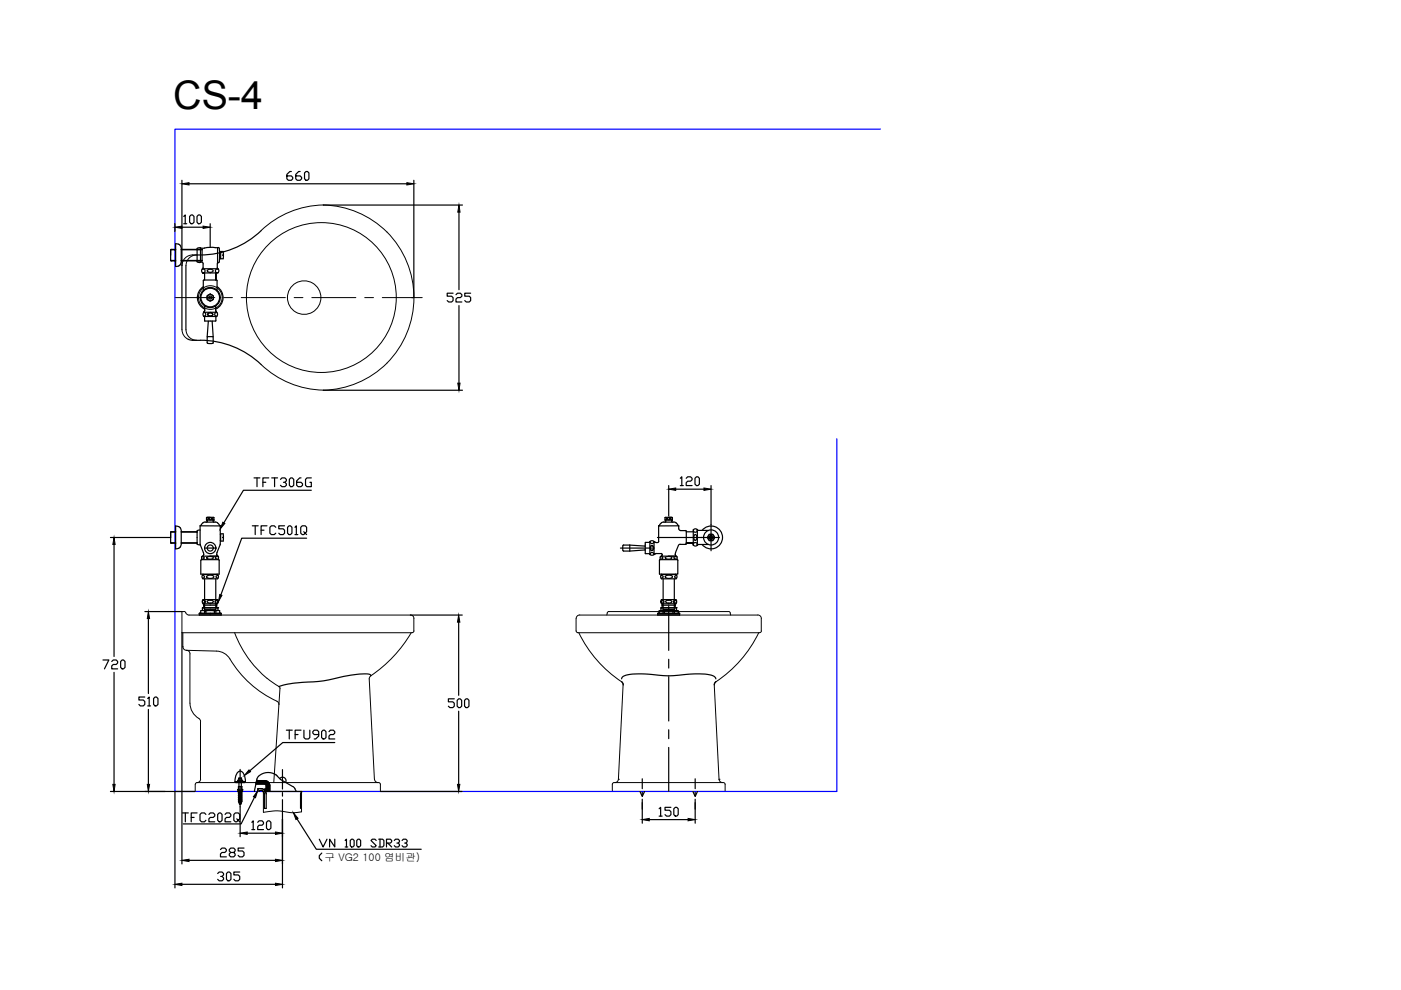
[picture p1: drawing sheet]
<svg xmlns="http://www.w3.org/2000/svg" width="297mm" height="210mm" viewBox="0 0 297 210" stroke-linecap="round" stroke-linejoin="round" font-family="sans-serif">
<defs><g id="words">
<text font-size="8.4" x="36.7" y="23.2">CS-4</text>
<text font-size="5.3" x="59.6" y="158">TFU902</text>
<text font-size="2.2" x="68.8" y="182.5">구 VG2 100 염비관)</text>
</g></defs>
<!-- layer: 1 -->
<path d="M38.6 56.3v13.6M39.4 56.3v13.6M55.4 48.9a19.1 19.1 0 0 1-14.6 5.2M39.9 71.9l.6 .2a19.4 19.4 0 0 1 14.9 5.2M87.3 63.1h.4M38.8 137.1h.1M78.6 143.3v-.2a12 12 0 0 0-5.7 .3 35.8 35.8 0 0 1-9.9 1.4l-2.3 .3-1.6 .5M131.8 143.9v-.2a3.4 3.4 0 0 1 2.9-.8h2a32.3 32.3 0 0 0 10.2 0 7.7 7.7 0 0 1 4.7 .7l.2 .3M131.8 144.5l.3 .7M151.8 144.5l-.3 .7" fill="none" stroke="#000" stroke-width=".25"/>
<!-- layer: 0 -->
<g fill="none" stroke="#000" stroke-width=".21">
<path d="M40.8 54.1a2.23 2.23 0 0 0-2.2 2.2M41.7 54.1a2.23 2.23 0 0 0-2.3 2.2M55.4 48.9a19.1 19.1 0 0 1 32 10.3 19.8 19.8 0 0 1-5.4 17.8M37.1 63.1h8.4M38.6 69.9a2.23 2.23 0 0 0 1.3 2M39.4 69.9a2.23 2.23 0 0 0 2.3 2.2M47.4 63.1h1.9M51.1 63.1h9.4M62.4 63.1h1.8M66.1 63.1h9.3M77.3 63.1h1.9M81.1 63.1h8.4"/>
<path d="M82 77a18.7 18.7 0 0 1-26.6 .3M38.8 134.2v2.9M38.8 137.1l.2 .6 .5 .2M39.5 137.9l6.4 .2a3.4 3.4 0 0 1 2.8 1.6M39.5 137.9a.75 .75 0 0 1 .8 .7M40.3 138.6v10.5a4 4 0 0 0 2.1 3.4l.1 .5v12.2a.72 .72 0 0 1-.7 .7M48.7 139.7a23.2 23.2 0 0 0 10.3 9.2l.1 .5M49.7 134.1a23.8 23.8 0 0 0 3.3 6M87 130.4h-46.9a.86 .86 0 0 1-.8-.6l-.7-.1v4.5l48.8-.1 .4-.3M87 130.4a.75 .75 0 0 1 .8 .7M87.2 134.1a28.4 28.4 0 0 1-8.6 9.2M87.7 131.1v2.7"/>
<path d="M122.1 131.1v2.7M122.2 133.8l.1 .2 .2 .1M122.2 131.1a.75 .75 0 0 1 .7-.7h37.8a.72 .72 0 0 1 .7 .7v2.8l-.3 .2-38.6 .1M122.7 134.1a26.7 26.7 0 0 0 9.3 10.6l.1 .5M128.7 130.4l.1-.6 .3-.2 25.4 .1a.54 .54 0 0 1 .4 .7M160.9 134.1a26.2 26.2 0 0 1-9.1 10.5M53 140.1l1.4 1.7 2.2 2M56.6 143.8l2.5 1.8M59.2 145.6l.2 .4-1.4 19.9M78.6 143.3l-.3 .7 1.1 21.2a.8 .8 0 0 0 .8 .7M132.1 145.2l-1 20M151.8 144.5l-.4 .7 1 20"/>
<path d="M41.4 166.3v1.5h39.3v-1.5M41.8 165.9h38.5M41.8 165.9l-.4 .4M55.8 167.8v4.4a13 13 0 0 1 6.1 .1l2-.2v-4.3M80.3 165.9l.4 .4M129.8 166.3v1.5h23.9v-1.5M131.1 165.2a.75 .75 0 0 1-.7 .7M131.1 165.2h.1M152.4 165.2h.1M152.5 165.2a.75 .75 0 0 0 .7 .7M153.4 165.9h-23.2l-.4 .4M153.4 165.9l.3 .4"/>
<circle cx="44.6" cy="63.1" r="2.51"/>
<circle cx="64.5" cy="63.1" r="3.6"/>
<circle cx="68.1" cy="63.1" r="15.9"/>
</g>
<!-- layer: 1 -->
<path d="M60.9 63.1v.1" fill="none" stroke="#000" stroke-width=".21"/>
<!-- layer: 6 -->
<path d="M186.7 27.4h-149.6v140.4h140.3v-74.8" fill="none" stroke="#00f" stroke-width=".25"/>
<!-- layer: 4 -->
<g fill="none" stroke="#000" stroke-width=".25">
<path d="M37.2 55.2l-1-.1 .1 .2h.9M37.2 52.9l-1 .1v1.1M37.2 53h-1v2.1M38.2 52l-1-.3 .1 4.8 .6-.1 .3-.2M38.2 52l.2 .9M38.4 55.2h4.5M38.4 55.3h4.5M38.4 53h4.5M38.4 55.3l-.2 .8M41.6 52.9l.2 .1M41.8 52.7v2.8M41.8 55.2l-.2 .1"/>
<path d="M41.8 55.5l.7 .1M42.5 52.6v3M42.5 55.6h.4l.2 .3M42.5 52.6l-.7 .1M42.8 52.9v2.4M42.9 57.1a.41 .41 0 0 1 .6 .3 .41 .41 0 0 1-.6 .4M42.9 52.9h-4.5v2.4M42.9 57l-.2 .4 .3 .4M43.1 55.9l-.1 1.1M43.4 59.4h2.5M44 57.2a.84 .84 0 0 1 1.2 .2 .76 .76 0 0 1-1.3 0zM45.8 57.9v1.5v-1.5"/>
<path d="M45.9 59.4l.1 .1M46 59.5v2.1M46.1 55.7v-3.2h.2l.2 .2 .1 2.1-.1 .7-.3 .2M46.1 52.5l-3.6 .1M46.2 55.6v1.4h-3.3M46.2 57.9h-3.2h.4v1.5l-.3 .1v2.1M46.2 57l.2 .4-.2 .4M46.3 57.1a.41 .41 0 0 0-.6 .3 .41 .41 0 0 0 .6 .4M46.6 54.8l.1-.1 .1 .2M46.6 53.4h.2M46.8 53.3h.5l.1 .7M46.8 53.3v1.6"/>
<path d="M46.8 53.3l-.1 .1M47.4 54.1l-.1 .8h-.5M47.4 54h-.2l.2 .1M43.1 60.8a2.72 2.72 0 0 0 .3 4.7M43.2 66.3a.39 .39 0 0 1 .4 .3 .39 .39 0 0 1-.4 .4M43.2 66.2h2.8a.65 .65 0 0 1-.1 .9h-2.7a.67 .67 0 0 1 0-.9zM43.3 67.1l.1 1h2.3l.1-1M43.3 66.1v.1M43.3 66v.2M43.4 65.9l-.1 .2M43.4 64.9v1M43.9 62.7l.7-.4 .6 .4v.8l-.6 .4-.7-.4z"/>
<path d="M43.9 71.4h1.3v1.3a1.14 1.14 0 0 1-1.3 0zM44.1 66.5a.64 .64 0 0 1 1 .2 .52 .52 0 0 1-.6 .3 .52 .52 0 0 1-.4-.5zM44.2 68.1v.1M44.2 68.2l-.3 3.2M44.2 63.1h.7M44.2 63.2h.7M45 68.1l.2 3.3M45.7 64.9v.9l.2 .3M45.8 66.1l.1 .1M45.8 66v.2M46 66.3a.39 .39 0 0 0-.5 .3 .39 .39 0 0 0 .5 .4M46 60.8a2.72 2.72 0 0 1-.3 4.7"/>
<path d="M37.2 115.1l-1-.1 .1 .2h.9M37.2 112.7l-1 .1v1.2M37.2 112.8h-1v2.2M38.2 116l-.3 .3-.6 .1M38.2 111.9l-.3-.3-.6-.1-.1 4.9M38.2 111.9l.2 .8M38.4 115.1h3.4l-.2 .1M38.4 115.2h3.4M38.4 112.7h3.4M38.4 112.7v2.5M38.4 115.2l-.2 .8M41.6 112.7l.2 .1h-3.4"/>
<path d="M41.8 112.5v2.9M42.4 115.4l.1 .1h-.3l-.4-.1M42.5 112.4l-.7 .1M42.5 115.5l.6 1.7 .1 .5M42.6 118.8v2.9h3.4M42.8 118.6l-.2 .2M42.8 118l.5 .3-.6 .3M43 117.9h3.1l.2 .1v.7h-3.6v-.6l.3-.2M43.1 117.7v.2M43.4 116.2h2.5M43.5 110.7h2.1M43.5 110.7l-.5 .1-.6 .7"/>
<path d="M43.8 109.7h1.5M43.8 109.7v.6M43.8 109.8l.3 .2-.3 .2M43.9 110.4l.1 .2-.2 .1M43.9 118.1l.3-.1a.95 .95 0 0 1 1 .3 1.02 1.02 0 0 1-1.4 0zM45.3 110.3l-.1 .3 .1 .1M45.3 109.7v.6h-1.5l.1 .1M45.4 109.8l-.4 .2 .4 .2M45.7 110.7l.4 .1 .6 .7M46 117.9h.1M46.3 118l-.7 .3 .7 .3M46.3 118.6l.2 .2v2.9l-.5 .1"/>
<path d="M46.7 115.5l-.7 1.8 .1 .6M46.7 111.5h-4.3v3.9M46.7 111.5v4M46.7 114.6l.1 .1M46.7 113.3l.1-.1v1.5M46.8 113.2h.5l.1 .7h-.2l.2 .1-.1 .7h-.5M131.5 116.2h6.9M132.2 116.8h1.3M132.2 115.6h1.3M132.2 115.5a1.14 1.14 0 0 0 0 1.3M133.5 115.6l3.3 .2M133.5 115.6v1.2"/>
<path d="M136.8 117.3l1 .2M136.8 116.6l-3.3 .2M137.8 114.9l-1 .1v2.3M137.8 114.8v2.8M137.8 114.8a.63 .63 0 0 1 .9 0v2.8a.67 .67 0 0 1-.9 0M137.8 117.6a.39 .39 0 0 1 .5-.5 .39 .39 0 0 1 .3 .5M138 115.7a.47 .47 0 0 1 .6 .5 .47 .47 0 0 1-.6 .5 .71 .71 0 0 1 0-1zM138.6 114.8a.39 .39 0 0 1-.3 .5 .39 .39 0 0 1-.5-.5M138.7 114.9l.1 .1M138.7 117.4h.2M138.7 115h.2M138.8 117.4l-.1 .1"/>
<path d="M138.8 114.9l.2 .1M139 117.4l-.2 .1M139 117.4h1.2h.1l.1 .3M139.4 114h13.1M139.6 111.5l.1 3.3-.3 .2h-.4M139.7 111.5h4.2M140 118.6l-.2 .2v2.9h3.4M140 118l.6 .3-.6 .3M140 118l3.3-.1 .3 .3v.5h-3.6zM140.3 117.9h.1M140.4 117.7l-.1 .2M140.7 110.7h2.2"/>
<path d="M140.7 110.7l-.5 .1-.5 .7M141 109.7h1.5l.1 .6M141 109.7v.6h1.6M141 109.8l.4 .2-.4 .2M141.1 110.3l.1 .3-.2 .1M141.1 118.1l.3-.1a.95 .95 0 0 1 1.1 .3 1.02 1.02 0 0 1-1.5 0zM142.6 109.8l-.4 .2 .4 .2M142.6 110.3l-.2 .1 .2 .3M142.9 110.7l.4 .1 .6 .7M143.2 117.7l.1 .2M143.5 118l-.6 .3 .7 .3M143.6 118.6l.1 .2"/>
<path d="M143.7 118.8v2.9l-.5 .1M143.9 111.5v.6l.2 .3 1.3 .1M144.2 115.4h1.2M144.2 115.4l-.4 .3-.6 1.5v.5M145.4 112.5l.1 .1M145.5 112.8v2.5v-.2M145.5 112.8h1.5M145.5 112.6v.2M145.5 115.3l-.1 .1M147 115.6v-.3v.3M147 115.1h-1.5h1.5M147 115.6l.4 .2 .5-.2"/>
<path d="M147.1 115.6a.41 .41 0 0 1 .3-.6 .41 .41 0 0 1 .4 .6M147.3 113.4l.1-.1a.76 .76 0 0 1 0 1.3 .76 .76 0 0 1-.1-1.2zM147.8 112.2a.41 .41 0 0 1-.4 .7 .41 .41 0 0 1-.3-.6M147.9 112.3v3.3M147.9 112.4l2.3 .1M147.9 112.3l-.5-.2-.4 .2v2.8M150.2 115.4h-2.1l-.2 .2M42.9 122l.5 .3-.5 .3M43 122h.1M43 121.8h3.1l.2 .6-.2 .3h-3.1l-.2-.4zM43 121.7v.1M43.4 122.7v6.6h2.3v-6.6"/>
<path d="M43.9 122.1a1.16 1.16 0 0 1 1.4 .2 1.03 1.03 0 0 1-1.5 0zM46.2 122l-.4 .3 .4 .3M140.2 122l.4 .3-.4 .3M140.2 122h.1M140.3 121.7v.1M140.3 121.8h3l.2 .6-.2 .3h-3l-.2-.4zM140.6 122.7v6.6h2.4v-6.6M141.1 122.1a1.16 1.16 0 0 1 1.5 .2 1.03 1.03 0 0 1-1.6 0zM143.5 122l-.5 .3 .4 .3"/>
<circle cx="44.6" cy="63.1" r="2.13"/>
<circle cx="44.6" cy="63.1" r="1.98"/>
<circle cx="44.6" cy="63.1" r=".67"/>
<circle cx="44.6" cy="63.1" r=".33"/>
<circle cx="44.5" cy="110" r=".27"/>
<circle cx="44.6" cy="116.2" r="1.2"/>
<circle cx="44.6" cy="116.2" r=".65"/>
<circle cx="141.8" cy="110" r=".27"/>
</g>
<!-- layer: 3 -->
<g fill="none" stroke="#000" stroke-width=".25">
<path d="M38.6 38.2v18.1M40.1 39h46.2M61.8 36.4h-.3l-.7 .6v.9l.3 .3h.7l.3-.3v-.3l-.3-.3h-1M63.6 36.4h-.3l-.6 .6v.9l.3 .3h.6l.4-.3v-.3l-.4-.3h-.9M64.6 36.7l.3-.3h.3l.3 .3v1.2l-.3 .3h-.3l-.3-.3zM87.7 38.2v24.9M37.1 47.4v1.6M38.6 48.2h4.5M39 45.9l.3-.3v1.8M39 47.4h.6M40.2 45.9l.3-.3h.3l.3 .3v1.2l-.3 .3h-.3l-.3-.3zM42.1 45.6h.3l.3 .3v1.2l-.3 .3h-.3l-.3-.3v-1.2z"/>
<path d="M44.6 47.4v4.9M68.5 43.5h29.6M97.3 45v16.4M96.1 62.2h-1.3v.6h.9l.4 .3v.6l-.4 .3h-.6l-.3-.3M96.7 62.5l.3-.3h.6l.3 .3v.3l-.3 .3h-.6l-.3 .3v.6h1.2M97.3 64.8v16.4M99.8 62.2h-1.3v.6h1l.3 .3v.6l-.3 .3h-.6l-.4-.3M68.5 82.7h29.6M23.4 114h12.8M24.2 115.4v23.8M141.8 103v6.4M143.3 103.7h6"/>
<path d="M144.2 101.4l.4-.3v1.9M144.2 103h.7M145.5 101.4l.3-.3h.6l.3 .3v.3l-.3 .3h-.6l-.3 .3v.7h1.2M147.3 101.4l.4-.3h.3l.3 .3v1.3l-.3 .3h-.3l-.4-.3zM150.8 103v8.2M21.8 139.9h1.3l-1 1.9M30.7 129.7h7.9M31.5 131.1v15.9M38.6 134.2v49M42.3 130.2h4.6M42.3 130.1h4.6M42.3 130h4.5"/>
<path d="M42.3 130v.4h4.6l-.1-.4M42.9 128.9v.5h3.3v-.5M42.9 128.9h3.3M43 128.8h.1M43 128.8h3.1M43 128.8l-.1 .1M43.2 128v.8M43.2 128.3h2.7M43.3 128l-.1 .4M43.4 130v-.5h.3v.5M43.4 129.5h-.8l-.1 .5M43.7 129.5h1.8"/>
<path d="M44 127.4l.2-.1a.83 .83 0 0 1 1 .3 .88 .88 0 0 1-1.3 0zM45.8 129.5h.8l.1 .5M45.8 129.5h-.3v.5M45.8 129.5v.5M45.9 128v.4M45.9 128l.1 .8M46.1 127.1h-3.1l-.1 .5 .1 .4h3.1M46.1 127.1l.2 .5-.2 .4M46.1 128.8h.1M46.1 128.8l.1 .1M87 130.4h11M97.2 131.9v15.5"/>
<path d="M139.5 130.2h4.6M139.5 130.1h4.6M139.5 130h4.5M139.5 130v.4h4.6v-.3M140.1 128.9v.5h3.3v-.5M140.1 128.9h3.3M140.2 128.8h.1M140.2 128.8h3.1M140.2 128.8l-.1 .1M140.3 127.1h3a.72 .72 0 0 1 0 .9h-3l-.2-.4zM140.4 128v.8M140.4 128.3h2.8"/>
<path d="M140.5 128l-.1 .4M140.6 130v-.5h.3v.5M140.6 129.5h-.8l-.1 .5M140.9 129.5h1.8M141.2 127.4l.3-.1a.83 .83 0 0 1 1 .3 .88 .88 0 0 1-1.4 0zM143 129.5h-.3v.5M143 129.5v.5M143 129.5h.8l.1 .5M143.1 128l.1 .4M143.2 128v.8M143.3 128.8h.1M143.3 128.8l.1 .1"/>
<path d="M144 130l.1 .1M23.7 140.3l.3-.4h.6l.3 .4v.3l-.3 .3h-.6l-.3 .3v.6h1.2M24.2 142.6v23.7M25.6 140.3l.3-.4h.3l.3 .4v1.2l-.3 .3h-.3l-.3-.3zM30.7 147.8h-1.3v.6h1l.3 .3v.7l-.3 .3h-.7l-.3-.3M31.3 148.1l.3-.3v1.9M31.3 149.7h.6M31.5 150.4v15.9M32.6 148.1l.3-.3h.3l.3 .3v1.3l-.3 .3h-.3l-.3-.3zM71 157.4h-11l-7 6M96.3 148.2h-1.2v.6h.9l.3 .3v.6l-.3 .3h-.6l-.3-.3M96.9 148.5l.3-.3h.4l.3 .3v1.2l-.3 .3h-.4l-.3-.3z"/>
<path d="M97.2 150.8v15.5M98.5 148.5l.3-.3h.3l.3 .3v1.2l-.3 .3h-.3l-.3-.3zM23.4 167.8h18M37.1 167.8v20.5M50.9 171.1v6.3M51.7 179.8h-1.2v.6h.9l.3 .3v.7l-.3 .3h-.6l-.3-.3M52.4 176.7h6M53.4 174.3l.3-.3v1.9M53.4 175.9h.6M54 169l-2.9 5.7h-12.3M54.6 174.3l.3-.3h.7l.3 .3v.4l-.3 .3h-.7l-.3 .3v.6h1.3M55.8 167.8h8.1"/>
<path d="M56.1 171.4h.3M56.5 174.3l.3-.3h.3l.3 .3v1.3l-.3 .3h-.3l-.3-.3zM59.9 173.7v14.6M63 173.6l4.1 6.5h22.2M80.7 167.8h17.3M136.2 170.2v4.3M137.7 173.8h8.2M139.7 171.5l.4-.3v1.8M139.7 173h.7M142.2 171.2h-1.2v.6h.9l.3 .3v.6l-.3 .3h-.6l-.3-.3M142.9 171.5l.3-.3h.3l.3 .3v1.2l-.3 .3h-.3l-.3-.3zM147.4 170.2v4.3"/>
<path d="M38.6 187.5h19.8M40.1 182.4h18.3M46.2 185.2l.3-.3h.6l.3 .3v.3l-.3 .3h-.3M46.7 180.1l.4-.3h.6l.3 .3v.3l-.3 .3h-.6l-.4 .4v.6h1.3M47.1 185.8l.3 .3v.3l-.3 .4h-.6l-.3-.4M48 185.2l.3-.3h.3l.4 .3v1.2l-.4 .4h-.3l-.3-.4zM48.9 180.7l-.3-.3v-.3l.3-.3h.7l.3 .3v.3l-.3 .3h-.7l-.3 .4v.3l.3 .3h.7l.3-.3v-.3l-.3-.4M50.8 184.9h-1.2v.6h.9l.3 .3v.6l-.3 .4h-.6l-.3-.4"/>
<circle cx="43.2" cy="127.6" r=".32"/>
<circle cx="45.9" cy="127.6" r=".32"/>
<circle cx="140.4" cy="127.6" r=".32"/>
<circle cx="143.1" cy="127.6" r=".32"/>
</g>
<!-- layer: 4 -->
<path d="M36.3 55.3h.1M36.3 115.2h.1" fill="none" stroke="#000" stroke-width=".21"/>
<!-- layer: 3 -->
<g fill="#000" stroke="#000" stroke-width=".21">
<path d="M38.6 39l1.5-.3v.5zM86.3 38.7l1.4 .3-1.4 .2zM37.1 48.2l1.5-.3v.5zM43.1 47.9l1.5 .3-1.5 .2zM97.3 43.5l.2 1.5h-.4zM97.1 81.2h.4l-.2 1.5zM24.2 114l.2 1.4h-.5zM141.8 103.7l1.5-.2v.5zM149.3 103.5l1.5 .2-1.5 .3zM31.5 129.7l.2 1.4h-.5zM97.2 130.4l.3 1.5h-.5zM23.9 166.3h.5l-.2 1.5z"/>
<path d="M31.2 166.3h.5l-.2 1.5zM50.9 176.7l1.5-.3v.5zM52.8 163.2l.3 .4-1.3 .8zM54.6 167.7l-.4 1.4-.5-.2zM58.4 176.4l1.5 .3-1.5 .2zM62.2 172.3l1 1.2-.5 .3zM97 166.3h.5l-.3 1.5zM136.2 173.8l1.5-.3v.5zM145.9 173.5l1.5 .3-1.5 .2zM37.1 187.5l1.5-.2v.4zM38.6 182.4l1.5-.2v.5zM58.4 182.2l1.5 .2-1.5 .3z"/>
<path d="M58.4 187.3l1.5 .2-1.5 .2z"/>
</g>
<!-- layer: FAUCET -->
<g fill="none" stroke="#000" stroke-width=".25">
<path d="M65 114.1h-13.7l-4.5 12M66 103.9h-14.4l-4.1 6.9M148.7 114h.1M148.9 112.5a2.42 2.42 0 0 1 3.5-.3 2.42 2.42 0 0 1 0 3.5 2.42 2.42 0 0 1-3.5-.3M150.4 113.3h.7l.4 .7-.4 .6h-.7l-.4-.6zM150.7 113.6v.8M150.8 111.2v5.6M150.8 113.6v.8"/>
<circle cx="150.8" cy="114" r="1.6"/>
<circle cx="150.8" cy="114" r=".67"/>
<circle cx="150.8" cy="114" r=".41"/>
</g>
<!-- layer: 2 -->
<g fill="none" stroke="#000" stroke-width=".25">
<path d="M53.5 111.5h1.2M53.9 101.3h1.2M54.1 111.5v1.8M54.5 101.3v1.9M55.4 112.4h.6M55.7 102.3h.7M56.6 111.5h-1.2v1.8M57 101.3h-1.3v1.9M57.6 101.3h1.3M58.2 101.3v1.9M58.5 111.8l-.3-.3h-.7l-.3 .3v1.3l.3 .2h.7l.3-.2M59.5 101.6l.3-.3h.6l.3 .3v.4l-.3 .3h-.3"/>
<path d="M60.3 111.5h-1.2v.6h.9l.3 .3v.7l-.3 .2h-.6l-.3-.2M60.4 102.3l.3 .3v.3l-.3 .3h-.6l-.3-.3M61 111.8l.3-.3h.3l.3 .3v1.3l-.3 .2h-.3l-.3-.2zM61.6 101.3h.4l.3 .3v1.3l-.3 .3h-.4l-.3-.3v-1.3zM62.5 111.8l.3-.3v1.8M62.5 113.3h.6M63.8 101.3h-.3l-.6 .7v.9l.3 .3h.6l.3-.3v-.3l-.3-.3h-.9M64.4 112.7l.3 .4-.3 .2h-.3l-.3-.2v-1.3l.3-.3h.6l.3 .3v.9l-.3 .4 .3 .2M66 101.3h-.9l-.3 .3v1.3l.3 .3h.9v-.9h-.3M38.7 172.4h1.2M39.3 172.4v1.8M40.5 173.3h.7"/>
<path d="M41.8 172.4h-1.3v1.8M43.7 172.7l-.3-.3h-.7l-.3 .3v1.2l.3 .3h.7l.3-.3M44.3 172.7l.3-.3h.6l.3 .3v.3l-.3 .3h-.6l-.3 .3v.6h1.2M46.2 172.7l.3-.3h.3l.3 .3v1.2l-.3 .3h-.3l-.3-.3zM47.7 172.7l.3-.3h.6l.3 .3v.3l-.3 .3h-.6l-.3 .3v.6h1.2M50.2 173.6l.3 .3-.3 .3h-.3l-.3-.3v-1.2l.3-.3h.6l.3 .3v.9l-.3 .3 .3 .3M67.7 177.9l.8 1.7 .8-1.7M71 177.9v1.7l-1.1-1.7v1.7M73.2 178.2l.3-.3v1.7M73.2 179.6h.5M74.3 178.2l.2-.3h.3l.3 .3v1.1l-.3 .3h-.3l-.2-.3zM75.6 178.2l.3-.3h.3l.3 .3v1.1l-.3 .3h-.3l-.3-.3z"/>
<path d="M79.8 178.2l-.3-.3h-.6l-.2 .3 1.1 1.1-.3 .3h-.6l-.2-.3M80.3 177.9h.8l.3 .3v1.1l-.3 .3h-.8M80.6 177.9v1.7M81.9 178.8h.9l.2-.3v-.3l-.2-.3h-.9v1.7M82.2 178.8l.8 .8M83.6 178.2l.3-.3h.5l.3 .3v.3l-.3 .3h-.3M84.4 178.8l.3 .2v.3l-.3 .3h-.5l-.3-.3M85.2 178.2l.3-.3h.5l.3 .3v.3l-.3 .3h-.2M86 178.8l.3 .2v.3l-.3 .3h-.5l-.3-.3M68.2 180.9l-.5 .5v.6l.5 .5"/>
</g>
<!-- layer: FAUCET -->
<path d="M47.3 110.7l.4 .3-1 1.1zM46.6 126l.5 .2-.8 1.3z" fill="#000" stroke="#000" stroke-width=".21"/>
<!-- layer: 0 -->
<g fill="none" stroke="#000" stroke-width=".25">
<path d="M141.8 128.6v9.3M141.8 139.8v1.8M141.8 143.5v9.4M141.8 154.7v1.9M141.8 158.5v9.3M49.8 165.7a2 2 0 0 1 1.1-2.2 2 2 0 0 1 1.1 2.2h-2.2M50 165.7h1.8v.2h-1.8zM50.4 167.4h.3v.4h-.3zM50.4 165.7v-.3h1v.3M50.6 167.8v.5h.2M50.6 167.4v-.6h.7v1.5h-.3M50.6 168.3v.2"/>
<path d="M50.6 168.8v.2M50.6 169.2v.2M50.6 169.7v.2M50.6 165h.6zM50.6 165v.4M50.7 165.4v4.6l.2 .5 .3-.5v-4.3M50.7 167.6h.5M50.7 169.8l.4 .2M50.7 169.6l.5 .2M50.7 169.4l.5 .2M50.7 169.1l.5 .2M50.7 168.9l.5 .2"/>
<path d="M50.7 168.7l.5 .2M50.7 168.4l.5 .2M50.7 168.2l.5 .2M50.7 168l.5 .2M50.7 167.7l.5 .2M50.7 170.1l.4 .1M50.8 170.5h.3M50.8 170.3l.2 .1M50.8 169.9h-.2l.2 .6M50.8 167.5h.2v2.9h-.2zM50.8 169.4h-.2v.3h.2M50.8 169h-.2v.2h.2"/>
<path d="M50.8 168.5h-.2v.3h.2M50.9 167.6l.3 .1M51 169.9h.3l-.3 .6M51 169h.3v.2h-.3M51 169.4h.3v.3h-.3M51 168.5h.3v.3h-.3M51.2 165v.7M51.3 168.3v.2M51.3 168.8v.2M51.3 169.2v.2M51.3 169.7v.2M51.3 167.4h.2l-.2 .4"/>
<path d="M54.3 166.3h1.8M54.3 166.2h2.8M54.3 166.1h2.8M54.3 166h2.7M54.3 165.9h2.6M54.3 165.8h2.6M54.4 165.7h2.4M54.4 165.7h2.3M54.4 165.6h2.2M54.4 165.5h1.8a1.05 1.05 0 0 1 1 1M54.4 165.5l-.5 2.3M54.4 165.5h1.9"/>
<path d="M55.4 167.2h-.7v.6M55.5 167.2h.1M55.6 167.6h-.5v.2M55.6 167.2l.4 .2M55.6 167.6l.2 .3M55.8 167.9l.1 .1M55.9 168h.1M56 168.1l.1 .2M56 167.5v.1M56.1 168.3v3.1M56.1 167.6h.1M56.1 167.6l.1 .1"/>
<path d="M56.2 166.2l.3 .3M56.2 167.8h.1M56.2 166.3h1M56.3 167.9h.1M56.3 167.3l-.2 .1 .1 .3M56.3 167.3l.1 .3M56.3 168h.1M56.4 166.3h.8M56.4 168v.3M56.4 166.4h.8M56.4 167.6v.2l-.2-.1M56.4 166.7h.8"/>
<path d="M56.4 166.6h.8M56.4 166.5h.8M56.4 166.8h.8M56.4 166.9h.8M56.4 167h.8M56.4 167.1h.8M56.4 167.2h.8M56.4 167.3h.8M56.4 167.4h.8M56.4 167.5h.8M56.4 167.6h.8M56.4 167.7h.8"/>
<path d="M56.4 167.8h.8M56.4 166.6v1.2M56.4 168.3v3.1M57.2 166.6v1.2M58.5 164.3a2.74 2.74 0 0 0-4 .9l-.1 .3M58.5 164.3l.2 .2M58.7 164.5l.8 .8 2.6 1.5 .4 .4M59.3 165.1a.75 .75 0 0 1 1-.2 .75 .75 0 0 1 .2 1M62.5 167.2l.3 .6M63.8 168.1l-.1 3.3M63.9 167.9l-.1 .1M64 167.8v.1"/>
<path d="M135.7 167.8l.5 1.1 .5-1.1M146.9 167.8l.5 1.1 .5-1.1"/>
</g>
<!-- layer: CENTER -->
<path d="M50.9 163.1v2.9M50.9 166.7v.8M50.9 168.2v2.9M59.9 163.2v4.1M59.9 168v.8M59.9 169.5v4.2M136.2 165.1v2.1M136.2 168v.7M136.2 169.5v2.1M147.4 165.1v2.1M147.4 168v.7M147.4 169.5v2.1" fill="none" stroke="#000" stroke-width=".25"/>
<path d="M50.7 165v.4M51.2 165v.4" fill="none" stroke="#000" stroke-width=".25"/>
<!-- layer: DIM -->
<path d="M50.6 169.8h.1" fill="none" stroke="#00f" stroke-width=".25"/>
<use href="#words"/>
</svg>
